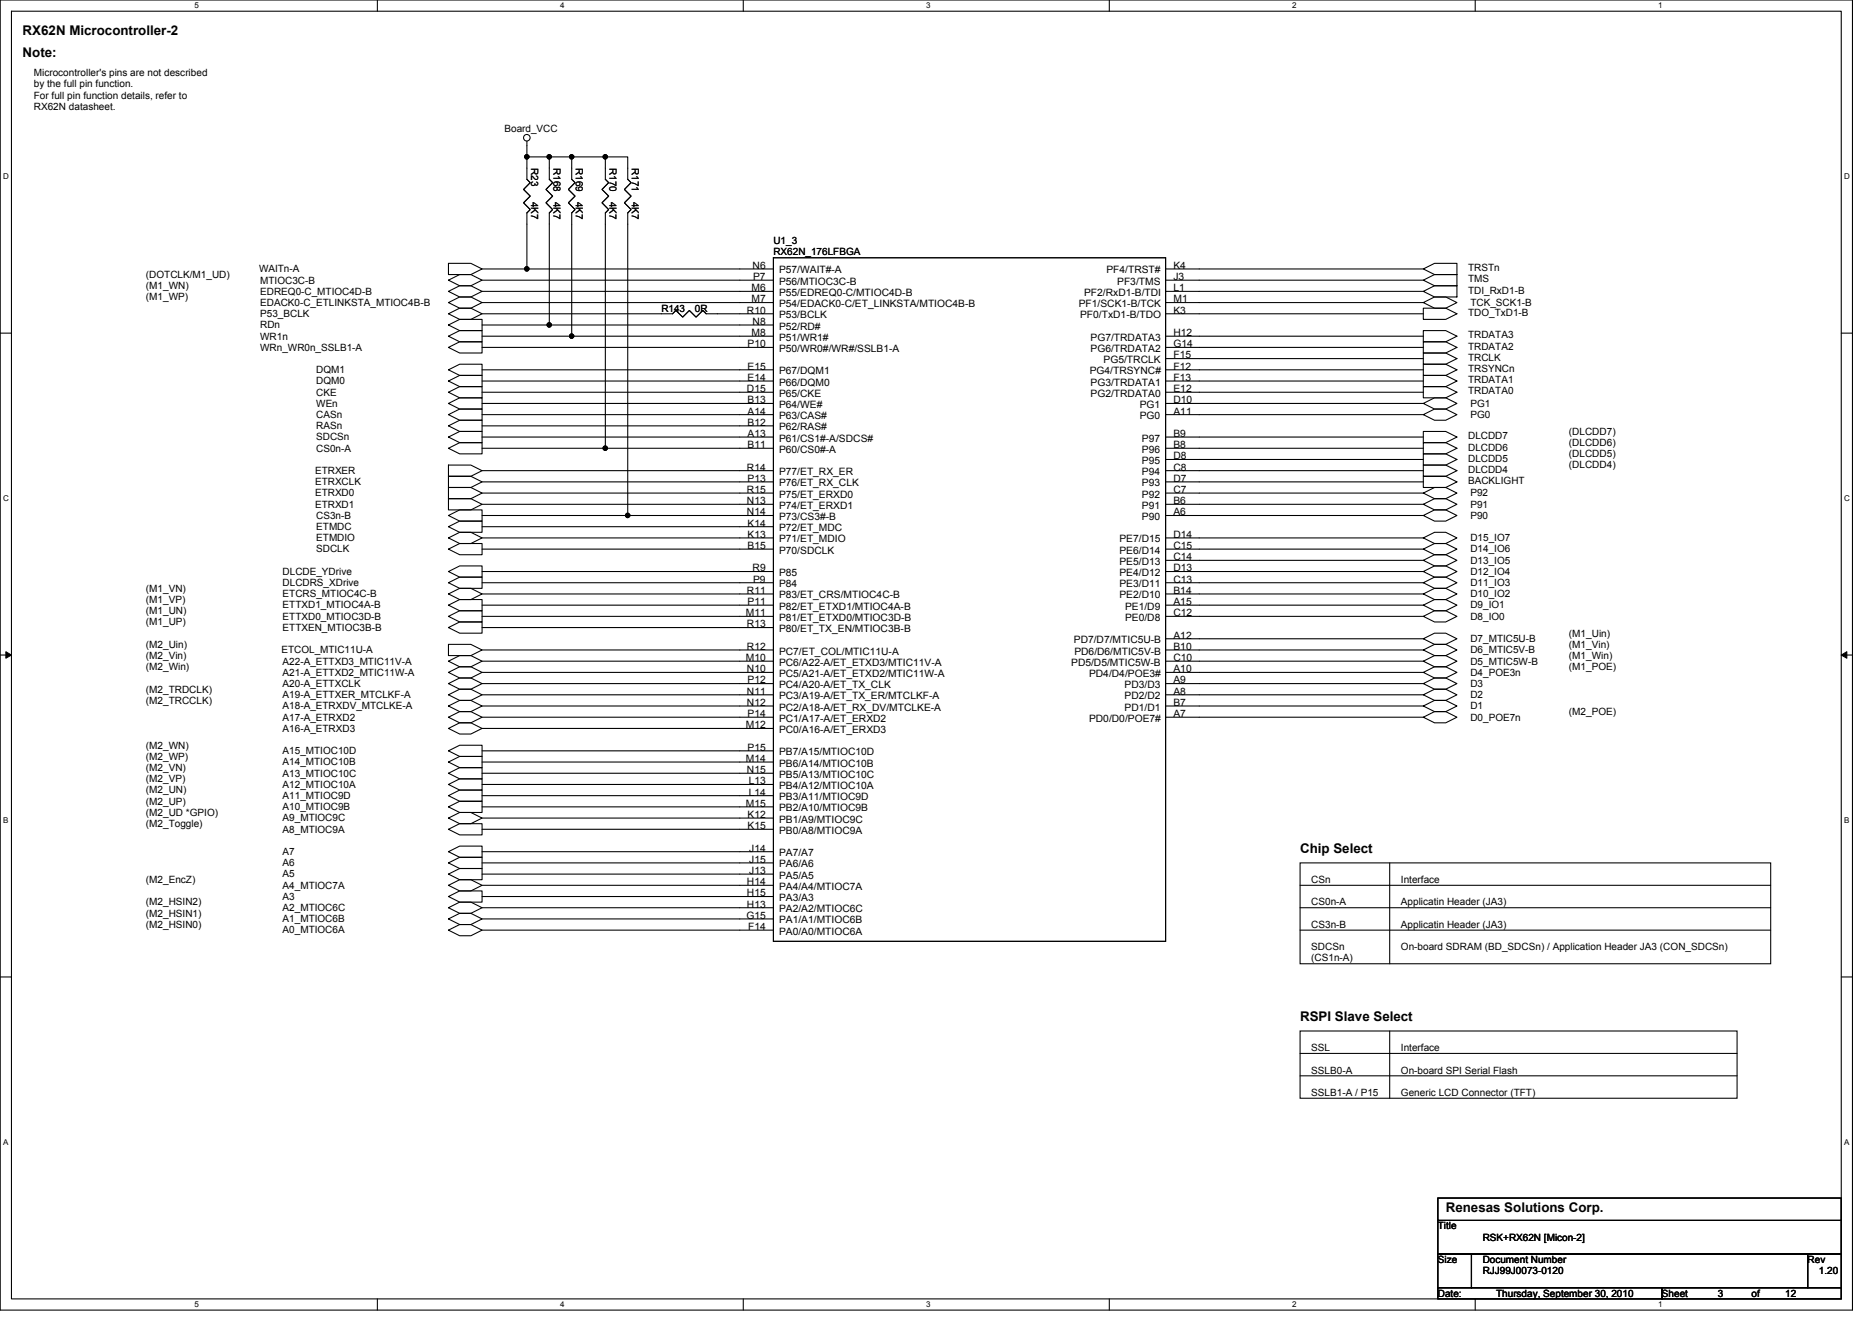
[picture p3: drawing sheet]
<svg xmlns="http://www.w3.org/2000/svg" width="297mm" height="210mm" viewBox="0 0 297 210" stroke-linecap="round" stroke-linejoin="round" font-family="sans-serif">
<defs><g id="words">
<g font-size="2.1">
<text x="3.6" y="5.5">RX62N Microcontroller-2</text>
<text x="3.6" y="9.1">Note:</text>
<text x="206.3" y="135.3">Chip Select</text>
<text x="206.3" y="162">RSPI Slave Select</text>
<text x="229.4" y="192.2">Renesas Solutions Corp.</text>
</g>
<g font-size="1.6">
<text x="5.4" y="15.6">For full pin function details, refer to</text>
<text x="5.4" y="17.4">RX62N datasheet.</text>
<text x="5.4" y="12.1">Microcontroller's pins are not described</text>
<text x="5.4" y="13.9">by the full pin function.</text>
<text x="80" y="21">Board_VCC</text>
<text x="84.3" y="26.7" transform="rotate(90 84.3 26.7)">R23</text>
<text x="87.8" y="26.7" transform="rotate(90 87.8 26.7)">R168</text>
<text x="91.4" y="26.7" transform="rotate(90 91.4 26.7)">R169</text>
<text x="96.7" y="26.7" transform="rotate(90 96.7 26.7)">R170</text>
<text x="100.3" y="26.7" transform="rotate(90 100.3 26.7)">R171</text>
<text x="84.3" y="32" transform="rotate(90 84.3 32)">4K7</text>
<text x="87.8" y="32" transform="rotate(90 87.8 32)">4K7</text>
<text x="91.4" y="32" transform="rotate(90 91.4 32)">4K7</text>
<text x="96.7" y="32" transform="rotate(90 96.7 32)">4K7</text>
<text x="100.3" y="32" transform="rotate(90 100.3 32)">4K7</text>
<text x="122.7" y="38.8">U1_3</text>
<text x="122.7" y="40.5">RX62N_176LFBGA</text>
<text x="23.2" y="44.1">(DOTCLK/M1_UD)</text>
<text x="23.2" y="45.9">(M1_WN)</text>
<text x="23.2" y="47.6">(M1_WP)</text>
<text x="41.1" y="43.2">WAITn-A</text>
<text x="41.3" y="45">MTIOC3C-B</text>
<text x="41.3" y="46.8">EDREQ0-C_MTIOC4D-B</text>
<text x="119.2" y="46.2">M6</text>
<text x="119.2" y="48">M7</text>
<text x="119.4" y="42.7">N6</text>
<text x="119.5" y="44.4">P7</text>
<text x="123.6" y="43.4">P57/WAIT#-A</text>
<text x="123.6" y="45.2">P56/MTIOC3C-B</text>
<text x="123.6" y="46.9">P55/EDREQ0-C/MTIOC4D-B</text>
<text x="172" y="46.9">PF2/RxD1-B/TDI</text>
<text x="175.6" y="43.4">PF4/TRST#</text>
<text x="177.3" y="45.2">PF3/TMS</text>
<text x="186.2" y="42.7">K4</text>
<text x="186.2" y="48">M1</text>
<text x="186.2" y="44.4">J3</text>
<text x="186.2" y="46.2">L1</text>
<text x="233" y="43">TRSTn</text>
<text x="233" y="44.8">TMS</text>
<text x="233" y="46.6">TDI_RxD1-B</text>
<text x="41.3" y="48.5">EDACK0-C_ETLINKSTA_MTIOC4B-B</text>
<text x="41.3" y="50.3">P53_BCLK</text>
<text x="41.3" y="52.1">RDn</text>
<text x="41.3" y="53.9">WR1n</text>
<text x="104.9" y="49.4">R143</text>
<text x="110.3" y="49.4">0R</text>
<text x="118.5" y="49.8">R10</text>
<text x="119.2" y="53.3">M8</text>
<text x="119.4" y="51.5">N8</text>
<text x="123.6" y="48.7">P54/EDACK0-C/ET_LINKSTA/MTIOC4B-B</text>
<text x="123.6" y="50.5">P53/BCLK</text>
<text x="123.6" y="52.3">P52/RD#</text>
<text x="171.2" y="48.7">PF1/SCK1-B/TCK</text>
<text x="171.4" y="50.5">PF0/TxD1-B/TDO</text>
<text x="186.2" y="53.3">H12</text>
<text x="186.2" y="49.8">K3</text>
<text x="233" y="50.1">TDO_TxD1-B</text>
<text x="233" y="53.7">TRDATA3</text>
<text x="233.3" y="48.5">TCK_SCK1-B</text>
<text x="41.3" y="55.6">WRn_WR0n_SSLB1-A</text>
<text x="50.2" y="59.2">DQM1</text>
<text x="118.6" y="58.7">E15</text>
<text x="118.6" y="55.1">P10</text>
<text x="123.6" y="59.4">P67/DQM1</text>
<text x="123.6" y="54.1">P51/WR1#</text>
<text x="123.6" y="55.8">P50/WR0#/WR#/SSLB1-A</text>
<text x="172.9" y="59.4">PG4/TRSYNC#</text>
<text x="173" y="55.8">PG6/TRDATA2</text>
<text x="173" y="54.1">PG7/TRDATA3</text>
<text x="175.1" y="57.6">PG5/TRCLK</text>
<text x="186.2" y="58.7">F12</text>
<text x="186.2" y="55.1">G14</text>
<text x="186.2" y="56.9">F15</text>
<text x="233" y="59">TRSYNCn</text>
<text x="233" y="57.3">TRCLK</text>
<text x="233" y="55.5">TRDATA2</text>
<text x="50.2" y="61">DQM0</text>
<text x="50.2" y="62.8">CKE</text>
<text x="50.2" y="64.5">WEn</text>
<text x="118.5" y="62.2">D15</text>
<text x="118.6" y="65.8">A14</text>
<text x="118.6" y="64">B13</text>
<text x="118.6" y="60.4">E14</text>
<text x="123.6" y="64.7">P64/WE#</text>
<text x="123.6" y="62.9">P65/CKE</text>
<text x="123.6" y="61.2">P66/DQM0</text>
<text x="173" y="62.9">PG2/TRDATA0</text>
<text x="173" y="61.2">PG3/TRDATA1</text>
<text x="180.8" y="64.7">PG1</text>
<text x="186.2" y="65.8">A11</text>
<text x="186.2" y="64">D10</text>
<text x="186.2" y="62.2">E12</text>
<text x="186.2" y="60.4">F13</text>
<text x="233" y="62.6">TRDATA0</text>
<text x="233" y="60.8">TRDATA1</text>
<text x="233.3" y="64.5">PG1</text>
<text x="50.2" y="66.3">CASn</text>
<text x="50.2" y="68.1">RASn</text>
<text x="50.2" y="69.9">SDCSn</text>
<text x="50.2" y="71.6">CS0n-A</text>
<text x="118.6" y="69.3">A13</text>
<text x="118.6" y="71.1">B11</text>
<text x="118.6" y="67.5">B12</text>
<text x="123.6" y="70.1">P61/CS1#-A/SDCS#</text>
<text x="123.6" y="66.5">P63/CAS#</text>
<text x="123.6" y="71.8">P60/CS0#-A</text>
<text x="123.6" y="68.3">P62/RAS#</text>
<text x="180.8" y="66.5">PG0</text>
<text x="181.2" y="71.8">P96</text>
<text x="181.2" y="70.1">P97</text>
<text x="186.2" y="71.1">B8</text>
<text x="186.2" y="69.3">B9</text>
<text x="233" y="69.7">DLCDD7</text>
<text x="233" y="71.5">DLCDD6</text>
<text x="233.3" y="66.3">PG0</text>
<text x="249" y="69">(DLCDD7)</text>
<text x="249" y="70.8">(DLCDD6)</text>
<text x="50" y="77">ETRXCLK</text>
<text x="50" y="75.2">ETRXER</text>
<text x="118.5" y="74.7">R14</text>
<text x="118.6" y="76.4">P13</text>
<text x="123.6" y="77.2">P76/ET_RX_CLK</text>
<text x="123.6" y="75.4">P77/ET_RX_ER</text>
<text x="181.2" y="75.4">P94</text>
<text x="181.2" y="77.2">P93</text>
<text x="181.2" y="73.6">P95</text>
<text x="186.2" y="74.7">C8</text>
<text x="186.2" y="76.4">D7</text>
<text x="186.2" y="72.9">D8</text>
<text x="233" y="73.3">DLCDD5</text>
<text x="233" y="75">DLCDD4</text>
<text x="233" y="76.8">BACKLIGHT</text>
<text x="249" y="72.5">(DLCDD5)</text>
<text x="249" y="74.3">(DLCDD4)</text>
<text x="50" y="78.8">ETRXD0</text>
<text x="50" y="80.5">ETRXD1</text>
<text x="50.2" y="82.3">CS3n-B</text>
<text x="118.5" y="80">N13</text>
<text x="118.5" y="81.8">N14</text>
<text x="118.5" y="78.2">R15</text>
<text x="118.6" y="83.5">K14</text>
<text x="123.6" y="80.7">P74/ET_ERXD1</text>
<text x="123.6" y="82.5">P73/CS3#-B</text>
<text x="123.6" y="79">P75/ET_ERXD0</text>
<text x="181.2" y="82.5">P90</text>
<text x="181.2" y="80.7">P91</text>
<text x="181.2" y="79">P92</text>
<text x="186.2" y="81.8">A6</text>
<text x="186.2" y="80">B6</text>
<text x="186.2" y="78.2">C7</text>
<text x="233.3" y="78.8">P92</text>
<text x="233.3" y="80.5">P91</text>
<text x="233.3" y="82.3">P90</text>
<text x="50.2" y="84.1">ETMDC</text>
<text x="50.2" y="85.9">ETMDIO</text>
<text x="50.2" y="87.7">SDCLK</text>
<text x="118.6" y="85.3">K13</text>
<text x="118.6" y="87.1">B15</text>
<text x="123.6" y="86.1">P71/ET_MDIO</text>
<text x="123.6" y="84.3">P72/ET_MDC</text>
<text x="123.6" y="87.8">P70/SDCLK</text>
<text x="177.6" y="89.6">PE5/D13</text>
<text x="177.6" y="87.8">PE6/D14</text>
<text x="177.6" y="86.1">PE7/D15</text>
<text x="186.2" y="88.9">C14</text>
<text x="186.2" y="87.1">C15</text>
<text x="186.2" y="85.3">D14</text>
<text x="233.3" y="85.9">D15_IO7</text>
<text x="233.3" y="87.7">D14_IO6</text>
<text x="233.3" y="89.4">D13_IO5</text>
<text x="23.2" y="93.9">(M1_VN)</text>
<text x="23.2" y="95.7">(M1_VP)</text>
<text x="44.8" y="91.2">DLCDE_YDrive</text>
<text x="44.8" y="93">DLCDRS_XDrive</text>
<text x="44.8" y="94.8">ETCRS_MTIOC4C-B</text>
<text x="118.5" y="94.2">R11</text>
<text x="118.6" y="96">P11</text>
<text x="119.4" y="90.7">R9</text>
<text x="119.5" y="92.4">P9</text>
<text x="123.6" y="93.2">P84</text>
<text x="123.6" y="91.4">P85</text>
<text x="123.6" y="95">P83/ET_CRS/MTIOC4C-B</text>
<text x="177.6" y="95">PE2/D10</text>
<text x="177.6" y="93.2">PE3/D11</text>
<text x="177.6" y="91.4">PE4/D12</text>
<text x="186.2" y="96">A15</text>
<text x="186.2" y="94.2">B14</text>
<text x="186.2" y="92.4">C13</text>
<text x="186.2" y="90.7">D13</text>
<text x="233.3" y="91.2">D12_IO4</text>
<text x="233.3" y="93">D11_IO3</text>
<text x="233.3" y="94.8">D10_IO2</text>
<text x="23.2" y="97.4">(M1_UN)</text>
<text x="23.2" y="99.2">(M1_UP)</text>
<text x="44.8" y="96.5">ETTXD1_MTIOC4A-B</text>
<text x="44.8" y="98.3">ETTXD0_MTIOC3D-B</text>
<text x="44.8" y="100.1">ETTXEN_MTIOC3B-B</text>
<text x="118.4" y="97.8">M11</text>
<text x="118.5" y="99.5">R13</text>
<text x="123.6" y="98.5">P81/ET_ETXD0/MTIOC3D-B</text>
<text x="123.6" y="96.7">P82/ET_ETXD1/MTIOC4A-B</text>
<text x="123.6" y="100.3">P80/ET_TX_EN/MTIOC3B-B</text>
<text x="178.5" y="96.7">PE1/D9</text>
<text x="178.5" y="98.5">PE0/D8</text>
<text x="186.2" y="101.3">A12</text>
<text x="186.2" y="97.8">C12</text>
<text x="233.3" y="96.5">D9_IO1</text>
<text x="233.3" y="98.3">D8_IO0</text>
<text x="233.3" y="101.9">D7_MTIC5U-B</text>
<text x="249" y="101">(M1_Uin)</text>
<text x="23.2" y="102.8">(M2_Uin)</text>
<text x="23.2" y="104.5">(M2_Vin)</text>
<text x="23.2" y="106.3">(M2_Win)</text>
<text x="44.7" y="103.7">ETCOL_MTIC11U-A</text>
<text x="44.8" y="105.4">A22-A_ETTXD3_MTIC11V-A</text>
<text x="44.8" y="107.2">A21-A_ETTXD2_MTIC11W-A</text>
<text x="118.4" y="104.9">M10</text>
<text x="118.5" y="106.7">N10</text>
<text x="118.5" y="103.1">R12</text>
<text x="123.6" y="105.6">PC6/A22-A/ET_ETXD3/MTIC11V-A</text>
<text x="123.6" y="107.4">PC5/A21-A/ET_ETXD2/MTIC11W-A</text>
<text x="123.6" y="103.8">PC7/ET_COL/MTIC11U-A</text>
<text x="170" y="105.6">PD5/D5/MTIC5W-B</text>
<text x="170.4" y="102.1">PD7/D7/MTIC5U-B</text>
<text x="170.5" y="103.8">PD6/D6/MTIC5V-B</text>
<text x="172.8" y="107.4">PD4/D4/POE3#</text>
<text x="186.2" y="106.7">A10</text>
<text x="186.2" y="103.1">B10</text>
<text x="186.2" y="104.9">C10</text>
<text x="233.3" y="103.7">D6_MTIC5V-B</text>
<text x="233.3" y="105.4">D5_MTIC5W-B</text>
<text x="233.3" y="107.2">D4_POE3n</text>
<text x="249" y="102.8">(M1_Vin)</text>
<text x="249" y="104.5">(M1_Win)</text>
<text x="249" y="106.3">(M1_POE)</text>
<text x="23.2" y="109.9">(M2_TRDCLK)</text>
<text x="23.2" y="111.7">(M2_TRCCLK)</text>
<text x="44.8" y="109">A20-A_ETTXCLK</text>
<text x="44.8" y="110.8">A19-A_ETTXER_MTCLKF-A</text>
<text x="44.8" y="112.5">A18-A_ETRXDV_MTCLKE-A</text>
<text x="118.5" y="110.2">N11</text>
<text x="118.5" y="112">N12</text>
<text x="118.6" y="108.4">P12</text>
<text x="118.6" y="113.8">P14</text>
<text x="123.6" y="111">PC3/A19-A/ET_TX_ER/MTCLKF-A</text>
<text x="123.6" y="112.7">PC2/A18-A/ET_RX_DV/MTCLKE-A</text>
<text x="123.6" y="109.2">PC4/A20-A/ET_TX_CLK</text>
<text x="178.4" y="111">PD2/D2</text>
<text x="178.4" y="109.2">PD3/D3</text>
<text x="178.4" y="112.7">PD1/D1</text>
<text x="186.2" y="113.8">A7</text>
<text x="186.2" y="110.2">A8</text>
<text x="186.2" y="108.4">A9</text>
<text x="186.2" y="112">B7</text>
<text x="233.3" y="109">D3</text>
<text x="233.3" y="110.8">D2</text>
<text x="233.3" y="112.5">D1</text>
<text x="249" y="113.4">(M2_POE)</text>
<text x="23.2" y="118.8">(M2_WN)</text>
<text x="44.8" y="114.3">A17-A_ETRXD2</text>
<text x="44.8" y="116.1">A16-A_ETRXD3</text>
<text x="44.8" y="119.7">A15_MTIOC10D</text>
<text x="118.4" y="115.5">M12</text>
<text x="118.6" y="119.1">P15</text>
<text x="123.6" y="119.8">PB7/A15/MTIOC10D</text>
<text x="123.6" y="116.3">PC0/A16-A/ET_ERXD3</text>
<text x="123.6" y="114.5">PC1/A17-A/ET_ERXD2</text>
<text x="172.8" y="114.5">PD0/D0/POE7#</text>
<text x="233.3" y="114.3">D0_POE7n</text>
<text x="23.2" y="120.5">(M2_WP)</text>
<text x="23.2" y="122.3">(M2_VN)</text>
<text x="23.2" y="124.1">(M2_VP)</text>
<text x="23.2" y="125.9">(M2_UN)</text>
<text x="44.8" y="121.4">A14_MTIOC10B</text>
<text x="44.8" y="123.2">A13_MTIOC10C</text>
<text x="44.8" y="125">A12_MTIOC10A</text>
<text x="118.4" y="120.9">M14</text>
<text x="118.5" y="122.7">N15</text>
<text x="118.8" y="124.4">L13</text>
<text x="123.6" y="125.2">PB4/A12/MTIOC10A</text>
<text x="123.6" y="121.6">PB6/A14/MTIOC10B</text>
<text x="123.6" y="123.4">PB5/A13/MTIOC10C</text>
<text x="23.2" y="127.7">(M2_UP)</text>
<text x="23.2" y="129.4">(M2_UD *GPIO)</text>
<text x="23.2" y="131.2">(M2_Toggle)</text>
<text x="44.8" y="126.8">A11_MTIOC9D</text>
<text x="44.8" y="128.5">A10_MTIOC9B</text>
<text x="44.8" y="130.3">A9_MTIOC9C</text>
<text x="118.4" y="128">M15</text>
<text x="118.6" y="129.8">K12</text>
<text x="118.6" y="131.6">K15</text>
<text x="118.8" y="126.2">L14</text>
<text x="123.6" y="130.5">PB1/A9/MTIOC9C</text>
<text x="123.6" y="127">PB3/A11/MTIOC9D</text>
<text x="123.6" y="128.7">PB2/A10/MTIOC9B</text>
<text x="44.8" y="132.1">A8_MTIOC9A</text>
<text x="44.8" y="135.7">A7</text>
<text x="44.8" y="137.4">A6</text>
<text x="118.9" y="135.1">J14</text>
<text x="118.9" y="136.9">J15</text>
<text x="123.6" y="135.8">PA7/A7</text>
<text x="123.6" y="137.6">PA6/A6</text>
<text x="123.6" y="132.3">PB0/A8/MTIOC9A</text>
<text x="23.2" y="140.1">(M2_EncZ)</text>
<text x="23.2" y="143.7">(M2_HSIN2)</text>
<text x="44.8" y="139.2">A5</text>
<text x="44.8" y="142.8">A3</text>
<text x="44.8" y="141">A4_MTIOC7A</text>
<text x="118.5" y="144">H13</text>
<text x="118.5" y="140.4">H14</text>
<text x="118.5" y="142.2">H15</text>
<text x="118.9" y="138.7">J13</text>
<text x="123.6" y="141.2">PA4/A4/MTIOC7A</text>
<text x="123.6" y="143">PA3/A3</text>
<text x="123.6" y="139.4">PA5/A5</text>
<text x="208.1" y="143.7">CS0n-A</text>
<text x="208.1" y="140.1">CSn</text>
<text x="222.3" y="143.7">Applicatin Header (JA3)</text>
<text x="222.3" y="140.1">Interface</text>
<text x="23.2" y="145.4">(M2_HSIN1)</text>
<text x="23.2" y="147.2">(M2_HSIN0)</text>
<text x="44.8" y="148.1">A0_MTIOC6A</text>
<text x="44.8" y="146.3">A1_MTIOC6B</text>
<text x="44.8" y="144.5">A2_MTIOC6C</text>
<text x="118.4" y="145.8">G15</text>
<text x="118.7" y="147.6">F14</text>
<text x="123.6" y="148.3">PA0/A0/MTIOC6A</text>
<text x="123.6" y="146.5">PA1/A1/MTIOC6B</text>
<text x="123.6" y="144.7">PA2/A2/MTIOC6C</text>
<text x="208.1" y="147.2">CS3n-B</text>
<text x="222.3" y="147.2">Applicatin Header (JA3)</text>
<text x="208.1" y="150.8">SDCSn</text>
<text x="208.1" y="152.5">(CS1n-A)</text>
<text x="222.3" y="150.8">On-board SDRAM (BD_SDCSn) / Application Header JA3 (CON_SDCSn)</text>
<text x="208.1" y="166.8">SSL</text>
<text x="222.3" y="166.8">Interface</text>
<text x="208.1" y="170.3">SSLB0-A</text>
<text x="208.1" y="173.9">SSLB1-A / P15</text>
<text x="222.3" y="170.3">On-board SPI Serial Flash</text>
<text x="222.3" y="173.9">Generic LCD Connector (TFT)</text>
<text x="228.2" y="195.1">Title</text>
<text x="235.3" y="196.8">RSK+RX62N [Micon-2]</text>
<text x="228.2" y="200.4">Size</text>
<text x="235.3" y="200.4">Document Number</text>
<text x="235.3" y="202.2">RJJ99J0073-0120</text>
<text x="286.8" y="200.4">Rev</text>
<text x="288.6" y="202.2">1.20</text>
<text x="228.2" y="205.7">Date:</text>
<text x="237.4" y="205.7">Thursday, September 30, 2010</text>
<text x="263.7" y="205.7">Sheet</text>
<text x="272.6" y="205.7">3</text>
<text x="277.9" y="205.7">of</text>
<text x="283.3" y="205.7">12</text>
</g>
<g font-size="1.3">
<text x="30.8" y="1.3">5</text>
<text x="88.9" y="1.3">4</text>
<text x="147" y="1.3">3</text>
<text x="205" y="1.3">2</text>
<text x="263.1" y="1.3">1</text>
<text x=".5" y="28.4">D</text>
<text x="292.6" y="28.4">D</text>
<text x=".5" y="79.5">C</text>
<text x="292.6" y="79.5">C</text>
<text x=".5" y="130.6">B</text>
<text x="292.6" y="130.6">B</text>
<text x=".5" y="181.7">A</text>
<text x="292.6" y="181.7">A</text>
<text x="30.8" y="207.4">5</text>
<text x="88.9" y="207.4">4</text>
<text x="147" y="207.4">3</text>
<text x="205" y="207.4">2</text>
<text x="263.1" y="207.4">1</text>
</g>
</g></defs>
<path d="M0 0h293.9v207.9h-293.9zM1.8 1.8h290.4v204.3h-290.4z" fill="none" stroke="#000" stroke-width=".17"/>
<g fill="#fff">
<path d="M30.8 .2h.7v1.4h-.7z"/>
<path d="M30.8 206.3h.7v1.4h-.7z"/>
</g>
<path d="M59.9 0v1.8M59.9 206.1v1.8" fill="none" stroke="#000" stroke-width=".17"/>
<g fill="#fff">
<path d="M88.9 .2h.7v1.4h-.7z"/>
<path d="M88.9 206.3h.7v1.4h-.7z"/>
</g>
<path d="M117.9 0v1.8M117.9 206.1v1.8" fill="none" stroke="#000" stroke-width=".17"/>
<g fill="#fff">
<path d="M147 .2h.7v1.4h-.7z"/>
<path d="M147 206.3h.7v1.4h-.7z"/>
</g>
<path d="M176 0v1.8M176 206.1v1.8" fill="none" stroke="#000" stroke-width=".17"/>
<g fill="#fff">
<path d="M205 .2h.7v1.4h-.7z"/>
<path d="M205 206.3h.7v1.4h-.7z"/>
</g>
<path d="M234.1 0v1.8M234.1 206.1v1.8" fill="none" stroke="#000" stroke-width=".17"/>
<g fill="#fff">
<path d="M263.1 .2h.7v1.4h-.7z"/>
<path d="M263.1 206.3h.7v1.4h-.7z"/>
<path d="M.5 27.3h.9v1.4h-.9z"/>
<path d="M292.6 27.3h.9v1.4h-.9z"/>
<path d="M.5 78.4h.9v1.4h-.9z"/>
<path d="M292.6 78.4h.9v1.4h-.9z"/>
</g>
<path d="M0 52.9h1.8M292.2 52.9h1.7" fill="none" stroke="#000" stroke-width=".17"/>
<g fill="#fff">
<path d="M.5 129.5h.8v1.4h-.8z"/>
<path d="M292.6 129.5h.9v1.4h-.9z"/>
</g>
<path d="M0 103.9h1.8M292.2 103.9h1.7" fill="none" stroke="#000" stroke-width=".17"/>
<path d="M.9 103.4l.9 .5-.9 .5zM292.2 103.9l.8-.5v1z" fill="#000" stroke="#000" stroke-width=".16"/>
<g fill="#fff">
<path d="M.5 180.5h.8v1.4h-.8z"/>
<path d="M292.6 180.5h.9v1.4h-.9z"/>
</g>
<g fill="none" stroke="#000" stroke-width=".17">
<path d="M83.6 24.9v3.5l.5 .6-1 1.1 1 1-1 1.1 1 1.1-.5 .5v8.9M83.6 22.4v2.5M83.6 24.9h3.6v3.5l.5 .6-1.1 1.1 1.1 1-1.1 1.1 1.1 1.1-.5 .5v17.8M87.2 24.9h3.5v3.5l.5 .6-1 1.1 1 1-1 1.1 1 1.1-.5 .5v19.5M90.7 24.9h5.4v3.5l.5 .6-1.1 1.1 1.1 1-1.1 1.1 1.1 1.1-.5 .5v37.3M96.1 24.9h3.5v3.5l.5 .6-1 1.1 1 1-1 1.1 1 1.1-.5 .5v48M71.2 41.8h3.5l1.8 .9-1.8 .9h-3.5zM71.2 44.4l1.7-.8h1.8l1.8 .8-1.8 .9h-1.8zM71.2 48l1.7-.9h1.8l1.8 .9-1.8 .9h-1.8zM71.2 49.8l1.7-.9h1.8l1.8 .9-1.8 .9h-1.8zM71.2 51.6l1.7-.9h3.6v1.8h-3.6zM71.2 53.3l1.7-.8h3.6v1.7h-3.6z"/>
<path d="M71.2 55.1l1.7-.9h3.6v1.8h-3.6zM71.2 58.7l1.7-.9h3.6v1.8h-3.6zM71.2 46.2l1.7-.9h1.8l1.8 .9-1.8 .9h-1.8zM76.5 42.7h7.1M76.5 46.2h46.2M76.5 48h46.2M76.5 51.6h10.7M76.5 44.4h46.2M76.5 55.1h46.2M76.5 58.7h46.2M76.5 53.3h14.2M83.6 42.7h39.1"/>
<path d="M87.2 51.6h35.5M122.7 40.9h62.3v108.5h-62.3zM122.7 53.3h-32M122.7 49.8h-10.6l-.6-.5-1.1 1-1-1-1.1 1-1.1-1-.5 .5h-30.2M185 42.7h40.8M185 44.4l40.8 .1M185 46.2h40.8M185 48h40.8M185 49.8h40.8M185 53.3h40.8M185 55.1h40.8M185 56.9h40.8"/>
<path d="M185 58.7h40.8M225.8 42.7l1.8-.9h3.6v1.8h-3.6zM225.8 44.5l1.8-.9h3.6v1.7h-3.6zM225.8 46.2l1.8-.9h3.6v1.8h-3.6zM225.8 48.9h3.6l1.8 .9-1.8 .9h-3.6zM225.8 59.6h3.6l1.8 .9-1.8 .8h-3.6zM225.8 57.8h3.6l1.8 .9-1.8 .9h-3.6zM225.8 56h3.6l1.8 .9-1.8 .9h-3.6zM225.8 54.2h3.6l1.8 .9-1.8 .9h-3.6zM225.8 52.5h3.6l1.8 .8-1.8 .9h-3.6zM225.8 48l1.8-.9h1.8l1.8 .9-1.8 .9h-1.8zM71.2 60.5l1.7-.9h3.6v1.7h-3.6z"/>
<path d="M71.2 62.2l1.7-.9h3.6v1.8h-3.6zM71.2 64l1.7-.9h3.6v1.8h-3.6zM71.2 65.8l1.7-.9h3.6v1.8h-3.6zM71.2 67.6l1.7-.9h3.6v1.8h-3.6zM71.2 69.3l1.7-.8h3.6v1.7h-3.6zM71.2 71.1l1.7-.9h3.6v1.8h-3.6zM71.2 75.6h3.5l1.8 .9-1.8 .8h-3.5zM71.2 77.3h3.5l1.8 .9-1.8 .9h-3.5zM71.2 79.1h3.5l1.8 .9-1.8 .9h-3.5zM71.2 73.8h3.5l1.8 .9-1.8 .9h-3.5zM76.5 60.5h46.2M76.5 64h46.2"/>
<path d="M76.5 67.6h46.2M76.5 76.5h46.2M76.5 62.2h46.2M76.5 65.8h46.2M76.5 69.3h46.2M76.5 74.7h46.2M76.5 78.2h46.2M76.5 71.1h19.6M96.1 71.1h26.6M185 60.5h40.8M185 62.2h40.8M185 64h40.8"/>
<path d="M185 65.8h40.8M185 69.3h40.8M185 71.1h40.8M185 72.9h40.8M185 74.7h40.8M185 76.5h40.8M185 78.2h40.8M225.8 68.5h3.6l1.8 .8-1.8 .9h-3.6zM225.8 70.2h3.6l1.8 .9-1.8 .9h-3.6zM225.8 72h3.6l1.8 .9-1.8 .9h-3.6zM225.8 73.8h3.6l1.8 .9-1.8 .9h-3.6zM225.8 61.3h3.6l1.8 .9-1.8 .9h-3.6z"/>
<path d="M225.8 75.6h3.6l1.8 .9-1.8 .8h-3.6zM225.8 64l1.8-.9h1.8l1.8 .9-1.8 .9h-1.8zM225.8 65.8l1.8-.9h1.8l1.8 .9-1.8 .9h-1.8zM225.8 78.2l1.8-.9h1.8l1.8 .9-1.8 .9h-1.8zM71.2 81.8l1.7-.9h3.6v1.8h-3.6zM71.2 83.6l1.7-.9h3.6v1.8h-3.6zM71.2 85.3l1.7-.8h1.8l1.8 .8-1.8 .9h-1.8zM71.2 87.1l1.7-.9h3.6v1.8h-3.6zM71.2 90.7l1.7-.9h3.6v1.8h-3.6zM71.2 92.5l1.7-.9h3.6v1.7h-3.6zM71.2 94.2l1.7-.9h1.8l1.8 .9-1.8 .9h-1.8zM71.2 96l1.7-.9h3.6v1.8h-3.6z"/>
<path d="M71.2 97.8l1.7-.9h3.6v1.8h-3.6zM71.2 99.6l1.7-.9h3.6v1.8h-3.6zM76.5 80h46.2M76.5 83.6h46.2M76.5 87.1h46.2M76.5 92.5h46.2M76.5 99.6h46.2M76.5 81.8h23.1M76.5 85.3h46.2M76.5 90.7h46.2M76.5 94.2h46.2M76.5 96h46.2"/>
<path d="M76.5 97.8h46.2M99.6 81.8h23.1M185 80h40.8M185 81.8h40.8M185 85.3h40.8M185 87.1h40.8M185 88.9h40.8M185 90.7h40.8M185 92.5h40.8M185 94.2h40.8M185 96h40.8M185 97.8h40.8"/>
<path d="M225.8 80l1.8-.9h1.8l1.8 .9-1.8 .9h-1.8zM225.8 81.8l1.8-.9h1.8l1.8 .9-1.8 .9h-1.8zM225.8 85.3l1.8-.8h1.8l1.8 .8-1.8 .9h-1.8zM225.8 87.1l1.8-.9h1.8l1.8 .9-1.8 .9h-1.8zM225.8 88.9l1.8-.9h1.8l1.8 .9-1.8 .9h-1.8zM225.8 90.7l1.8-.9h1.8l1.8 .9-1.8 .9h-1.8zM225.8 92.5l1.8-.9h1.8l1.8 .9-1.8 .8h-1.8zM225.8 94.2l1.8-.9h1.8l1.8 .9-1.8 .9h-1.8zM225.8 96l1.8-.9h1.8l1.8 .9-1.8 .9h-1.8zM225.8 97.8l1.8-.9h1.8l1.8 .9-1.8 .9h-1.8zM71.2 102.2h3.5l1.8 .9-1.8 .9h-3.5zM71.2 104.9l1.7-.9h1.8l1.8 .9-1.8 .9h-1.8z"/>
<path d="M71.2 106.7l1.7-.9h1.8l1.8 .9-1.8 .9h-1.8zM71.2 108.5l1.7-.9h1.8l1.8 .9-1.8 .8h-1.8zM71.2 110.2l1.7-.9h1.8l1.8 .9-1.8 .9h-1.8zM71.2 112l1.7-.9h1.8l1.8 .9-1.8 .9h-1.8zM71.2 113.8l1.7-.9h1.8l1.8 .9-1.8 .9h-1.8zM71.2 115.6l1.7-.9h1.8l1.8 .9-1.8 .9h-1.8zM71.2 119.1l1.7-.9h3.6v1.8h-3.6zM76.5 104.9h46.2M76.5 108.5h46.2M76.5 112h46.2M76.5 115.6h46.2M76.5 103.1h46.2"/>
<path d="M76.5 106.7h46.2M76.5 110.2h46.2M76.5 113.8h46.2M76.5 119.1h46.2M185 101.3h40.8M185 103.1h40.8M185 104.9h40.8M185 106.7h40.8M185 108.5h40.8M185 110.2h40.8M185 112h40.8M185 113.8h40.8"/>
<path d="M225.8 101.3l1.8-.8h1.8l1.8 .8-1.8 .9h-1.8zM225.8 103.1l1.8-.9h1.8l1.8 .9-1.8 .9h-1.8zM225.8 104.9l1.8-.9h1.8l1.8 .9-1.8 .9h-1.8zM225.8 106.7l1.8-.9h1.8l1.8 .9-1.8 .9h-1.8zM225.8 108.5l1.8-.9h1.8l1.8 .9-1.8 .8h-1.8zM225.8 110.2l1.8-.9h1.8l1.8 .9-1.8 .9h-1.8zM225.8 112l1.8-.9h1.8l1.8 .9-1.8 .9h-1.8zM225.8 113.8l1.8-.9h1.8l1.8 .9-1.8 .9h-1.8zM71.2 120.9l1.7-.9h3.6v1.8h-3.6zM71.2 122.7l1.7-.9h3.6v1.8h-3.6zM71.2 124.5l1.7-.9h3.6v1.7h-3.6zM71.2 126.2l1.7-.9h3.6v1.8h-3.6z"/>
<path d="M71.2 128l1.7-.9h3.6v1.8h-3.6zM71.2 129.8l1.7-.9h1.8l1.8 .9-1.8 .9h-1.8zM71.2 131.6l1.7-.9h3.6v1.8h-3.6zM71.2 135.1l1.7-.9h3.6v1.8h-3.6zM71.2 136.9l1.7-.9h3.6v1.8h-3.6zM71.2 138.7l1.7-.9h3.6v1.8h-3.6zM76.5 120.9h46.2M76.5 122.7h46.2M122.7 124.5h-46.2M122.7 126.2h-46.2M122.7 128h-46.2M122.7 129.8h-46.2"/>
<path d="M122.7 131.6h-46.2M122.7 135.1h-46.2M122.7 136.9h-46.2M122.7 138.7h-46.2M206.3 136.9h74.7v16h-74.7zM220.5 136.9v16M0 155h1.8M71.2 142.2l1.7-.8h3.6v1.7h-3.6zM71.2 147.6l1.7-.9h1.8l1.8 .9-1.8 .9h-1.8zM71.2 145.8l1.7-.9h1.8l1.8 .9-1.8 .9h-1.8zM71.2 144l1.7-.9h1.8l1.8 .9-1.8 .9h-1.8zM71.2 140.5l1.7-.9h1.8l1.8 .9-1.8 .9h-1.8z"/>
<path d="M122.7 140.5h-46.2M122.7 142.2h-46.2M122.7 144h-46.2M122.7 145.8h-46.2M122.7 147.6h-46.2M206.3 140.5h74.7M206.3 144h74.7M206.3 147.6h74.7M292.2 155h1.7M206.3 167.1h69.3M206.3 170.7h69.3M206.3 163.6h69.3v10.6h-69.3z"/>
<path d="M220.5 163.6v10.6M228.2 190.1h64v3.5h-64zM228.2 193.6h64v5.4h-64zM228.2 199h5.3v5.3h-5.3zM233.5 199h53.3v5.3h-53.3zM286.8 199h5.4v5.3h-5.4zM228.2 204.3h35.5v1.8h-35.5zM263.7 204.3h28.5v1.8h-28.5z"/>
<circle cx="83.6" cy="21.9" r=".52"/>
</g>
<g fill="#000" stroke="#000" stroke-width=".17">
<circle cx="83.6" cy="24.9" r=".35"/>
<circle cx="87.1" cy="24.9" r=".35"/>
<circle cx="90.7" cy="24.9" r=".35"/>
<circle cx="96" cy="24.9" r=".35"/>
<circle cx="83.6" cy="42.7" r=".35"/>
<circle cx="87.1" cy="51.5" r=".35"/>
<circle cx="90.7" cy="53.3" r=".35"/>
<circle cx="96" cy="71.1" r=".35"/>
<circle cx="99.6" cy="81.8" r=".35"/>
</g>
<use href="#words"/>
</svg>
